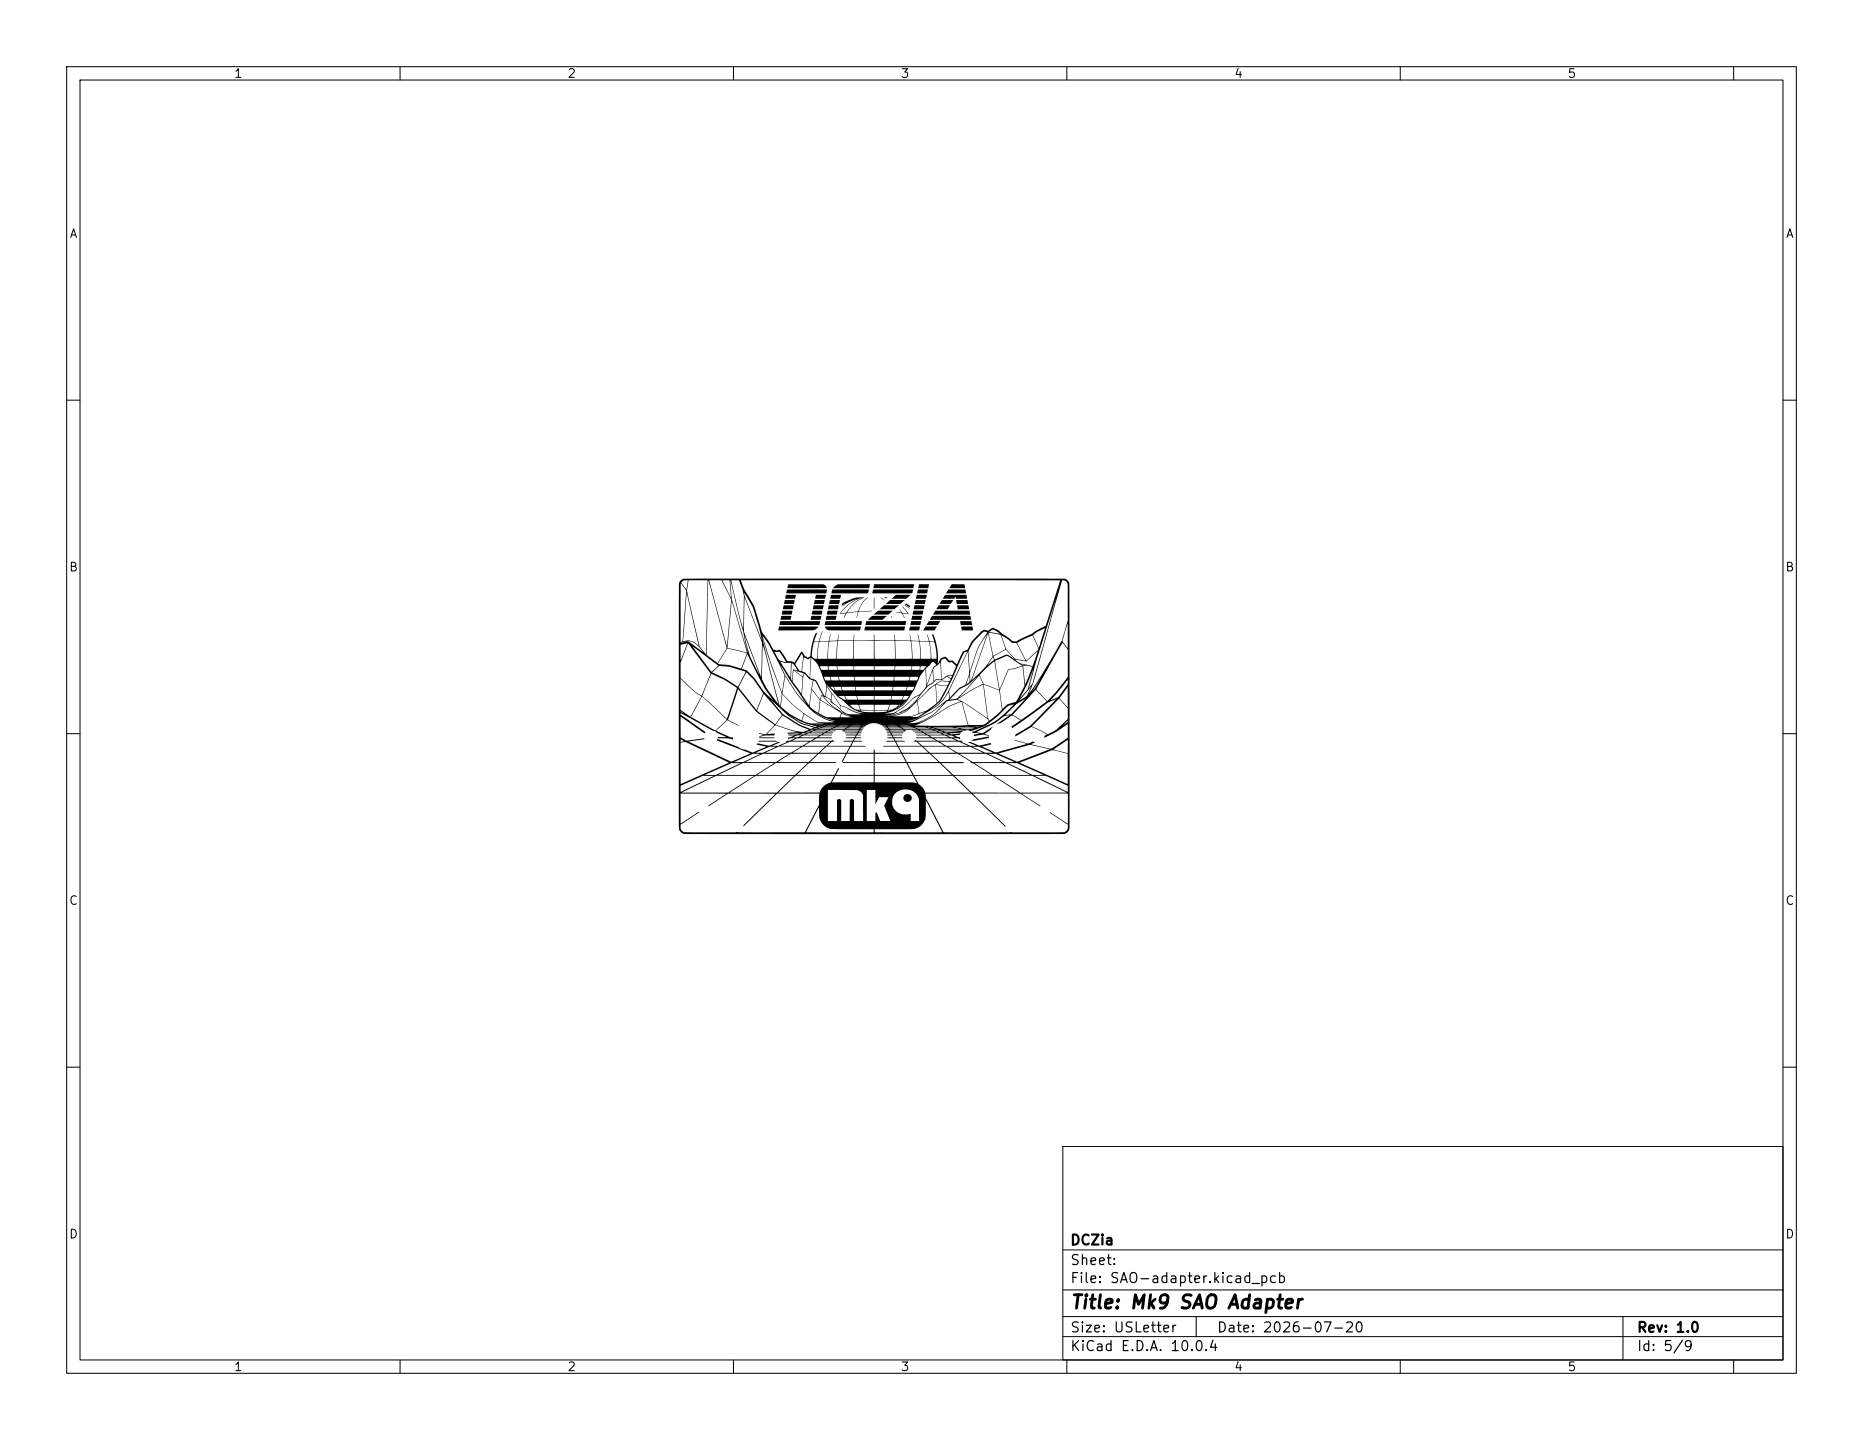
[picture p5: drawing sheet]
<svg xmlns="http://www.w3.org/2000/svg" width="279mm" height="216mm" viewBox="0 0 279 216" stroke-linecap="round" stroke-linejoin="round" font-family="sans-serif">
<defs><g id="words">
<text font-size="2" x="160.4" y="196.7">Title: Mk9 SAO Adapter</text>
<g font-size="1.5">
<text x="160.4" y="190">Sheet:</text>
<text x="160.4" y="187">DCZia</text>
<text x="160.4" y="192.7">File: SAO-adapter.kicad_pcb</text>
<text x="160.4" y="202.9">KiCad E.D.A. 10.0.4</text>
<text x="160.4" y="200.1">Size: USLetter</text>
<text x="182.4" y="200.1">Date: 2026-07-20</text>
<text x="245.4" y="200.1">Rev: 1.0</text>
<text x="245.4" y="202.9">Id: 5/9</text>
</g>
<g font-size="1.3">
<text x="35" y="12">1</text>
<text x="85" y="12">2</text>
<text x="135" y="12">3</text>
<text x="185" y="12">4</text>
<text x="235" y="12">5</text>
<text x="10.3" y="36">A</text>
<text x="267.7" y="36">A</text>
<text x="10.3" y="86">B</text>
<text x="267.7" y="86">B</text>
<text x="10.3" y="136">C</text>
<text x="267.7" y="136">C</text>
<text x="10.3" y="186">D</text>
<text x="267.7" y="186">D</text>
<text x="35" y="205.9">1</text>
<text x="85" y="205.9">2</text>
<text x="135" y="205.9">3</text>
<text x="185" y="205.9">4</text>
<text x="235" y="205.9">5</text>
</g>
</g></defs>
<g fill="none" stroke="#000" stroke-width=".15">
<path d="M10 10h259.4v195.9h-259.4zM12 12h255.4v191.9h-255.4zM60 10v2M110 10v2M160 10v2M210 10v2M260 10v2M10 60h2M267.4 60h2M10 110h2M267.4 110h2M10 160h2"/>
<path d="M159.4 171.9h108v32h-108zM267.4 160h2M159.4 197.4h108M159.4 193.4h108M159.4 187.4h108M179.4 197.4v3M243.4 197.4v6.5M60 203.9v2M110 203.9v2M159.4 200.4h108M160 203.9v2M210 203.9v2"/>
<path d="M260 203.9v2"/>
</g>
<g fill="#000">
<path d="M117.2 92.3l1.5 .1-.1 .5h-1.5zM117.4 91.6h1.4l-.1 .5h-1.5zM117.7 90h1.5l-.1 .6-1.5-.1zM117.5 90.8h1.5l-.1 .5h-1.5zM117.9 89.2h1.4l-.1 .6h-1.4zM116.8 93.9h5.9a1.44 1.44 0 0 1-1.5 .6h-4.5zM117 93.1l6 .1-.1 .5h-5.4h-.6zM121.7 92.4h1.5a.49 .49 0 0 1-.2 .5 .49 .49 0 0 1-.5 0h-.9zM121.9 91.6h1.5l-.2 .5h-1.5zM122 90.7h1.5v.3a.27 .27 0 0 1-.1 .3 .27 .27 0 0 1-.3 0h-1.2zM118.2 87.6h5.3l.4 .3 .1 .3h-5.9zM122.2 90h1.5l-.1 .5h-1.5z"/>
<path d="M122.4 89.2h1.5l-.2 .6h-.1h-1.4zM118 88.4h6l-.1 .6-6-.1zM124.3 90.8h1.5l-.1 .5h-1.5zM124.5 90h1.5l-.2 .6h-1.5zM124 92.3h1.5l-.1 .3a.27 .27 0 0 1 0 .3 .27 .27 0 0 1-.4 0h-1.2zM124.6 89.2h1.5a.49 .49 0 0 1-.1 .5 .49 .49 0 0 1-.6 .1h-.9zM124.1 91.6h1.5v.2a.26 .26 0 0 1-.1 .3 .26 .26 0 0 1-.3 0h-1.2zM123.8 93.2h5.5l-.1 .5h-5.5zM124.8 88.4h5.5l-.1 .6h-4.1l-1.4-.1zM123.7 94l5.4-.1-.1 .6h-4.7a.7 .7 0 0 1-.6-.5zM126.3 90.4h.6h-.5l.3-.1a4.8 4.8 0 0 1 2.9-.7h.1h-.1a4.8 4.8 0 0 0-2.6 2.2l1.4-.1a.32 .32 0 0 0 .4-.3 2.84 2.84 0 0 1 1.4-1.8 3.8 3.8 0 0 0-1.4 2.1l2-.1-1.4 .1a.56 .56 0 0 0-.8 .6l-.1 .4 .2-.9-1.7 .1-.4 .8 .2-.7-.8 .1v-.1h.1a1.07 1.07 0 0 0 1-.4 5.3 5.3 0 0 1 2.2-2l-.2 .1a6.6 6.6 0 0 0-3.1 2.3l.1-.2a6.6 6.6 0 0 1 2.4-2l-1.1 .5-1.2 .6 .6-.4-.5 .2v-.3h.6zM125.1 87.9l.6-.3h4.8l-.1 .2a.27 .27 0 0 1 0 .4 .27 .27 0 0 1-.4 0h-5.1z"/>
<path d="M131.1 89.6v1.8zM132 89.6l.6 .4zM130.2 92.9l.6-.6 2.2 .1-.7 .5zM102 87.1l7.7-.1 1.8 7.3 .1-5-.1-.5h.1l.3 1.1 2.3 6v-.2h.1l2.7 10.1 .2-1.8h.1l1.8 1.8 2.1 1.6a3.5 3.5 0 0 0 3.1 .9h12h-11.4l.2-.1a7.2 7.2 0 0 1-3.1-1.4h.2l.8 .5a5.3 5.3 0 0 0 2.3 .8h10.8l1-.2 1.5-.6a16.8 16.8 0 0 0 3.5-2.3l1.5-.1 .6 .2 3.9 2.6-.6-5 .8 5.2a.29 .29 0 0 0 .5-.1l1.4-1.4-.4-2.9h.2l.3 2.8 .1-.1a2.29 2.29 0 0 1 1.9-.9l.2-.3h.4a2.5 2.5 0 0 0 1.3-1h.1l.2-.3h.2a.63 .63 0 0 1 .7-.3l1.6 1.7 1.3-.4h.6l1.2 1.3v-3l-1.2 1.7h-.6a2.78 2.78 0 0 0 1.1-1.2l.7-.9v-.7l-2.6 3.1h-.3l1.1-1.2 1.8-2.3v-4.1l-.7-1-4 6.9h-.3l1-1.6-1.4 2h-.2l1.4-2h.2h-.2l3.3-5.5a.51 .51 0 0 1 .5 .4l.4 .6v-3.7l-.8 2.6h-.1l.9-3.1v-5.5a.77 .77 0 0 0-.8-.5l-4.5 15.8-.5 1.2h-.1l.4-1-1.7 2h-.4l.1-.3h.4l1-1.2 .2-.3 .3-.2a2.97 2.97 0 0 0 .7-1.9l3.1-11.2-2.9 9.1-1.1 4.2h-.1l.7-2.8-.8 2.1-1.2 2.2h-.3l1.1-1.9-.3-2.8h.1l.3 2.6 1-2.6-.6-.2a.8 .8 0 0 0-.8 .2l-.1-.1-1.6 .5a.48 .48 0 0 0-.6 .5l-1.1 2.6-2.6-.9-1.8 1-2 1.3h-.8l.6-.1 .3-.2 .2-.1 1.7-1.1 1.8-.9-.5-1.2-3 3.3h-.2l2.8-3.1-.1 .1a7.1 7.1 0 0 1-2.5 1.8l-.9 .9a1.1 1.1 0 0 1-.8 .6l.2-.3-.2-.8-.6 1-.8 .9-2.1 1.3a5 5 0 0 1-2.6 1.1h-10.8l-1.6-.5-1.2-.7h.3l1.2 .6h13.6l1.1-.8-2.1 .8h-9l-.3-.1h.4h-.4l-.6-.2a.35 .35 0 0 0-.5-.1l-.2 .4h-.1l.2-.3a.24 .24 0 0 0 0-.3 .24 .24 0 0 0-.2-.2l-.2-.1 1.9 .8h7.4a4.3 4.3 0 0 0 2.7-.4l.1-.2-.3-1.6-.3 .3a5 5 0 0 1-3.2 1.9h-6.4l6.3-.1a5 5 0 0 0 2.5-1.1l-1 .6-1.9 .6-6-.1h5.5l.6-.1 2-.7h.1l-.7 .2 1.5-.7 1-.9h.1l.3 1.8 1.2-.4a5.1 5.1 0 0 0 3.1-2.8h.1l.2 .9 1.4-1.5 1.5-.8v-1l-.5 1.3h-.1l.3-.9a.62 .62 0 0 1 .4-.6v1l1.1-.9h.4l.5 1.3 2.3 .9-.7-4.2-1.3 1.1-.8 .9h-.4l1.4-1.5h.1l.8-.6h.3l.7 4.2 1.3-3 .9-.1 1.1-.4-.2-.2 .4 .2 .2-.1a2.53 2.53 0 0 1-1.7-.8h.4a3.1 3.1 0 0 0 2.1 .9 .33 .33 0 0 0 .5 0l.7-2.1-1.7 1.5-2-.3-.1-.1a.95 .95 0 0 0-1.5-.2l-1.1 .5h-.3l.2-.2-.2-.4-.8 1.2h-.1l.8-1.3h.2l.2 .5 1.5-.6a.7 .7 0 0 1 .9 .1l.5 .4-1.3-1.4-2 1-.6-3.4-2.4 6.9h-.1l2.3-6.7a16.4 16.4 0 0 0-2.5 5.7v.2h-.2l-.1-3.3 .3 2.9 .5-1.8a11.2 11.2 0 0 1 2-4h.3l.7 3.4 1.8-1-.7-2h.1l.3 .9a3.1 3.1 0 0 0 1.3 2.1l.5 .5 1.5 .2-1.4-2.6h.2l1.3 2.6 1.5-1.3a.57 .57 0 0 0 .1-.9l-.6-1.5-1.7 .7-.6 .4h-.7l-1.9-1.2-1.7-.4-.3 .1 .1-.1-.3-.1 2.1 .3-.5-.4a.64 .64 0 0 0-1 .1h-.8l-.7 .6a4.9 4.9 0 0 0-1.7 2.5 .24 .24 0 0 0-.2 .3l-2.7 5.6h-.1l2.9-6a.85 .85 0 0 0-.8 .8l-1.5 3.3-1.4 2.7a5.6 5.6 0 0 1-1.9 1.9h-.3l1-.7a.72 .72 0 0 0 .2-.9l-.1-2.1h.1l.2 2.6 .5-.6 1-1.8-1.7-.2-.9 .5-1.9 1.9h-.1l.9-.8a5.5 5.5 0 0 1 1.9-1.7l1 .1a.66 .66 0 0 0 1-.4 1.59 1.59 0 0 0-1.7 .1l-.3 .2a1.75 1.75 0 0 1 2-.4 .29 .29 0 0 0 .3-.3 .29 .29 0 0 0-.4-.3l-.2-.2a1.34 1.34 0 0 1-1.2 .6h-.4l-.4 .4a6.7 6.7 0 0 0-2.2 2.2l-.4 .5-1 1h-.2l1.1-1 .6-.8-.9 .4-1.2 1.2-1.4 .9-1.5 .5h-5.4l-1.8-.7-2.7-1.6-.2 1.9h-.3l-.3-.1a1.85 1.85 0 0 1-1.1-.9 .94 .94 0 0 1 .9 .5l.7 .5 .2-2 2.5 1.4-.9-.7-1.2-1.3-.2 .6h-.2l-1.1-1.5-.3 2.5h-.4l-1.5-1.7-1.8-2.8-.5 2.6h-.1l-1.7-4.6-1.1-3.7-.2-.1h.1h-.1l-.1-.3h.3l1.3 4.2 1.6 4.3 .2-1.5a1.52 1.52 0 0 0 0-1.4l-.6-1.2h.1l.9 1.7 1.6 2.5 1.4 1.6-.9-1.3h.3l1 1.5 .4-2.5 1.2 1.6 .3-.7 .5 .5a7.6 7.6 0 0 0 2.3 2l.5 .2-1-.9-1.1-.8 .3 .2-.2-.3h.2l.3 .4 1 .9v-.5a1.16 1.16 0 0 0 .9 1.2l.4 .1h1.6h.3l-.5-.1 5.2-.1 .6-.1h-.2l1.8-1.3a5 5 0 0 1 1.9-1.5l.9-1.1 1.1-.7-.1-1.6-1 2.3-.1-2.5h.1l.1 2.2 .8-2.2h.1l.2 1.7 .3-.3a.69 .69 0 0 0 .8-.1l-.2-2.4-.8 .7-.3 .4h-.1l.2-.5 .4-.2a.43 .43 0 0 0-.4-.4 .43 .43 0 0 0-.5 .3l-.6 .6v.2l-.1-.1-.8 1-1.2 2.5a5.4 5.4 0 0 1-4.1 3.2h-4l-1-.4-.8-.5-.9-.3-1.2-1.7-.1 .9-1.1-.5-1.2-2.1a.3 .3 0 0 0-.4-.3l-.2 1.1h-.1l.2-1.2-.6-.3h.2a1.35 1.35 0 0 1 1.3 1.1l.8 1.5 1 .6 .1-.9-.7-1-.1 1.4h-.1l.1-1.7h.1l1.7 2.5a1.32 1.32 0 0 0 1.2 .8 4.4 4.4 0 0 0 2.6 .9l-1.2-.4 .8 .1-.2-.1h.2l.1 .1 .4 .1 1.5 .1-.1-.2h.2v.2h.4l1.2-.1 .7-.2-.5 .1 .1-.1h-.2h-4.6l-1.2-.8 .4 .1-.1-.1h.1a1.4 1.4 0 0 0 1.5 .7l-.3-.7h.1l.2 .4a.28 .28 0 0 0 .1 .3 .28 .28 0 0 0 .3 0h4.4a2.52 2.52 0 0 0 1.9-1l.3-.4a5.1 5.1 0 0 1-1.8 1.3h-.3l1.1-.6h-.2l-.1 .2h-.1l.1-.2h-.8a.38 .38 0 0 0-.4 0 .38 .38 0 0 0-.2 .4l-.1 .3h-.3a.25 .25 0 0 0 .3 0 .25 .25 0 0 0 0-.3l.2-.4h-2.2v.8h-.1v-.8h-4l-1.6-1.3h.2l.8 .5h.4l-.2-.5h.1l.1 .4a2.65 2.65 0 0 0 1.6 .1l-.1-.5h.1l.1 .5h2.5v-.3h.1v.3h4.1a.66 .66 0 0 0 1-.5l-.7-.1-.3 .6h-.2l.1-.1 .3-.5-1.7 .1-.1 .5h-.1v-.5l-2.4-.1v.3h-.1v-.3l-5 .1a.94 .94 0 0 1-1.1-.7l-.7-.7h.2l.7 .5-.2-.5h-.7h.8l.2 .5h1l-.2-.5h.1l.1 .2a.31 .31 0 0 0 .1 .3 .31 .31 0 0 0 .4 0h1.1a.28 .28 0 0 0 .4-.2 .28 .28 0 0 0-.2-.3h.2l.1 .5h1.3h1.4v-.3h.1v.3h5.7l.2-.5h-1l-.2 .5h-.1l.2-.5h-2l-.1 .5h-.1l.1-.5h-2.7v.2h-.1v-.2h-6.8l-.4-.3-.5-1.2h.2l.2 .5h.8l-.2-.5h.1l.2 .5h1.1l-.1-.5h.1l.1 .2a.28 .28 0 0 0 .1 .3 .28 .28 0 0 0 .3 0h1.8v-.5h.1l.1 .5h2.7v-.3h.2v.3h6.3l.2-.5h-1.2l-.1 .5h-.1l.1-.5h-2.2l-.1 .5h-.1v-.5h-2.8v.2h-.2l.1-.2h-7.7l-.6-1.6h.2l.2 .5h1l-.1-.5h.2v.5h1.2v-.3a.25 .25 0 0 0-.1-.3 .25 .25 0 0 0-.3 .1h-2.4h2.9v.5h2.4v-.4h.1v.4h10.4l.5-.5h-.9l-.1 .5h-.1l.1-.5h-.6a.49 .49 0 0 0-.6 .1l-.1 .4h-.1l.1-.5h-2.2a.21 .21 0 0 0-.2 0 .21 .21 0 0 0-.1 .3v.2h-.1l.1-.5h-3v.5h-.1v-.5h-2.9l-.1 .1-.3-.1h-5.1l-.3-.5-.7-.7-.2 3h-.2l-.6-.7-.2 .5-.2 2.7h-.3l-3.3-5h.3l1.5 2.4h.1l.1 .4h.2v.3l1.3 1.7 .1-1.9a.68 .68 0 0 0-.4-1l-.9-.6-.1 1.5h-.1l.1-1.5h.2l1.2 .8a.24 .24 0 0 0 .2-.2 .24 .24 0 0 0-.3-.2l-1.3-.4 .1-.1 .6 .1-.6-.9h.3l.6 .9 .4 .1a1.83 1.83 0 0 1 1.1 1l.1-2.9a.67 .67 0 0 1-.9-.1l-.3 2h-.1l.1-1.1a1.55 1.55 0 0 0 0-1.4l-1 1.5-.6-.2-.1 2.2h-.1l.1-2.2h-.9l-.7-.2h-.3l-.8-1.5h.2l.4 .8a.9 .9 0 0 0 .7 .6l.6 .2a.52 .52 0 0 0-.3-.6l-.3-.6a.38 .38 0 0 0-.4-.4h-.9l-1.4-2.2-.1-.2h-.3l-.9-3.4a8.9 8.9 0 0 0-1.6-3.1h-.1l-.7-1.8h-1.1h1.4l.5 1.4 1.5 2.5 .8 2.7a7.7 7.7 0 0 0 1.6 2.9l.1 .3a.9 .9 0 0 0 1.3 .6l1.2 1.7 .6 .1 .4 .2 .9-1.5 .3-.2a1.63 1.63 0 0 0 .9 .9 .49 .49 0 0 1 .4-.2 .49 .49 0 0 1 .5 .3l.4 .1v-.4h.1v.4h1.5v-.2l.1 .2h1.2v-.3h.1v.3h2.4l.1-.7 .1 .7h2.9l.1-2.7 .1 2.7h3v-2.6h.1v2.6h2.5l-.1-1.7-.2-1h.2v.5l.2 2.2h1.1l-.2-2.6h.1l.1 .7 .1 1.9h1.5v-1.2l-.3-1.3h.1l.2 .8 .1 1.7h.8v-.5a4.7 4.7 0 0 0-.4-2l-4.6-.2h-1.2l-.1 .1v-.1h-.2h-5.9l-.1 2v-2h-2.3l-.2 2.4h-.1l.2-2.4-1 .1a.21 .21 0 0 0-.3 0 .21 .21 0 0 0 0 .3l-.1 2.1h-.1l.2-2.4h-1.4l-.3 2.2h-.1l.1-.7 .2-1.5-.5 .1a.23 .23 0 0 0-.2 0 .23 .23 0 0 0-.1 .2l-.3 1.9h-.2a12 12 0 0 1 .8-3.4l.3-.2-.5 1.4h.5a.29 .29 0 0 0 .3-.5l.4-1.1-.4 1.5h1.4l.3-1-.2 1h.7a.4 .4 0 0 0 .5-.2l.2-.8-.1 .9h2.3l.1-.9v.9h3v-.9v.9h3.1l-.1-.9 .2 .9 2.3 .1-.2-1 .2 .5a.38 .38 0 0 0 .1 .4 .38 .38 0 0 0 .4 .1h.7l-.2-1 .3 1h1.4l-.3-1 .3 .8a.27 .27 0 0 0 .2 .3 .27 .27 0 0 0 .3 0h.3l-.3-1.1h.2l.2 .6a9.9 9.9 0 0 1 .5 3.7l.1-.2h.3l.1 2.6 .3-.1a.58 .58 0 0 1 .5-.3 .58 .58 0 0 1 .5 .3 .23 .23 0 0 0 .2-.4 .23 .23 0 0 0-.3 0l-.6 .1 .6-.2h.4l.6-1.3-.7-.6a.55 .55 0 0 1-.8-.4 .46 .46 0 0 0-.5-.1 .46 .46 0 0 0-.3 .4h-.3a.87 .87 0 0 1 1.1-.6l.5 .5 .5-.1 .6 .6 .5-1a1.33 1.33 0 0 1 1-1.2l.2-.3a6.6 6.6 0 0 1 2.5-2.7l.4 .2 .2-.1a.64 .64 0 0 1 .8-.3l.7 .3 2.1 1.6 .5 .1 1.8-.9h.7l.9 1.8 .9-2.9-1.3 .6-.5 .5h-.7l2.6-1.5 1.4-4.2h.2h-.2l.8-2.6h-56.9l.4-.2h1.3h55.3a1.02 1.02 0 0 1 1.3 1.2v35.8a1.1 1.1 0 0 1-1.4 1.3l-56-.1a1.19 1.19 0 0 1-1.2-1.5v-4.5h.3v4.5l2.7-1.8 .1 .1-2.4 1.6a.69 .69 0 0 0-.4 .9 1.1 1.1 0 0 0 1.3 .5h27.6v-.5h-.7h.9v.5h10.1l-2.4-4.8-.1 1.2a2.85 2.85 0 0 1-.6 2.5 3.5 3.5 0 0 1-2.7 .6h-10.8a2.22 2.22 0 0 1-1.9-2.6v-.7l-1.6 3.2a.6 .6 0 0 1-.5 .6l2.1-4h1.4v2.3h1.3v-3.1a.36 .36 0 0 1 .3-.2 .36 .36 0 0 1 .4 .2v3.1h1.2v-2.9a.35 .35 0 0 1 .5-.4 .35 .35 0 0 1 .2 .6v2.7h1.3v-2.3h.6v2.3h1.3l.1-1.3a1.46 1.46 0 0 1 .5 1.1 .24 .24 0 0 0 .1 .2 .24 .24 0 0 0 .3 0h1.2l-.9-2.3 .3-.5h.9a2.06 2.06 0 0 0 2.8 1.7v1.1h1.2v-1.9a2.81 2.81 0 0 0-.4-2.2h1.4l.1 .6 2.6 5.2h17.2a1.16 1.16 0 0 0 1.4-.5 .59 .59 0 0 0-.1-.8l-2.6-1.7h.1l2.6 1.7v-4.5h-6.8l2.8 1.8-.1 .1-3-1.9h-7.1l4.9 4.8v.2l-5.1-5h-8.3a2.03 2.03 0 0 0-2.3-.6 2.03 2.03 0 0 0-1.3 1.9h-.9l.4-.8h-1.5l-.5 1.1v-2.2h-1.3v2.4h-.6v-1.7a1.45 1.45 0 0 0-1.7-.7h-3.5v2.4h-1.4l.1-1.8h-6.4l-5 4.9v-.2l4.8-4.7h-7.1l-2.9 1.9-.1-.1 2.7-1.8h-7.1v-.2h21.1l.1-.1a2.77 2.77 0 0 1 3-1.4h10.4l1.1 .2-.6-1.2a.57 .57 0 0 1 .5 .6l.4 .6 .7 .8 .3 .5h6.7l-2.6-2.5h-.2h.4l2.6 2.5h7.1l-3.9-2.5h.2l3.9 2.5h7l-5.1-2.5h.3l4.9 2.4v-.9l-2.8-1.3a1.9 1.9 0 0 0-1.5-.2h-24.6v1h-.2v-1h-5.7l-.5 1h-.2l.5-1h-5.8l-2.6 2.5h-.2l2.6-2.5h-5.8l-3.8 2.5h-.7h.1a3.3 3.3 0 0 0 1.7-.9l2.5-1.6h-5.7l-5.2 2.5h-.4v-.4h.3v.3l5-2.4h-1.7l-3.3 1.5v.6h-.3v-7h.3v6.1l3.1-1.3h20l.5-1h.2l-.5 1h5.6v-.9h.2v.9h5.6l-.9-1.8h.2l1 1.8h5.6l-1.4-1.4a.95 .95 0 0 0-1.1-.4h-9v.9h-.2v-.9h-4.6l-.1-.1h4.7v-.4h.2l.1 .3 4.5 .1-.6-1.2h.2l.6 1.2 4.7-.1-1.2-1.2h-1.3h1.4l1.4 1.3h3.6l-.1 .1h-3.4l1.9 1.8h5.6l-2.7-1.8h.2l2.8 1.8h5.6l-3.7-1.8h.3l3.1 1.5a2.17 2.17 0 0 0 1.8 .3h.4l-3.9-1.8h-6.9h7.3l7.2 3.1v-4.5l-.6-.1a3.2 3.2 0 0 0-2-.3l-4.6 1.8h-7.3v-.2l-2-1.2h.3l2 1.3 4.5-.1-2.5-1.2h.3l2.1 1a2.44 2.44 0 0 0 1.8 .2l-2.8-1.2h-18.1v.9h-.2v-.9h-4l-.6 1.3-.1-.2 .5-1.1h-4l-1.3 1.2 3.9 .1-.1 .1h-4l-1.8 1.8h-.2l1.8-1.8h-4.7l-2.8 1.8h-.3l2.8-1.8h-4.6l-3.8 1.8h-.3l3.7-1.8h-1.4l-3.9 1.8h-.6l4.1-1.9-.2-.1 12.2 .1 1.3-1.3h-3.2a2.7 2.7 0 0 0-2.1 .8l-.7 .4h-.2l1.9-1.2h-3.9l-2.6 1.3h-.4l2.6-1.3h-1l-2.9 1.2h-1l-5.4-2.5a1.54 1.54 0 0 0-1.6-.3h-.3v-.3h.3v.1l.5-.1-.5-.2v.2h-.3v-3.7h.3v3.2a1.8 1.8 0 0 0 2 .3l1.5-.2 .1 .1-2.4 .4 5.9 2.8a1.15 1.15 0 0 0 1.3-.2l2-.8h37.3l1.5 .6a2.72 2.72 0 0 0 1.4 .5l4.6-1.7h.7l2.1 .5v-2l-2.1 1.5h-.7l.1-.1-2-.4a2.67 2.67 0 0 0-2.2 .1l-3.4 1h-37.3l-.2-.1h18.7v-.5h.2v.4h3.9l-.5-.8h.2l.5 .8h3.9l-.9-.8h.2l1 .9 3.8-.1-1.4-.8h.3l1 .6a1.33 1.33 0 0 0 1.2 .3l3-.1-2-.8h.4l1.6 .7a1.42 1.42 0 0 0 1.2 .2l.3-.1-1-.4a2.59 2.59 0 0 0-1.6-.4l-13.9-.1 .1-.1h2l-.3-.6h-1.3l.1-.1h1.2l-.2-.4h-.9v-.1l.8-.1-.2-.2h-.6v-.2h.5l-.1-.2h-.5v-.1h.5l-.1-.1h.2v.1h1.9l-.1 .1h-1.7a.36 .36 0 0 0 .6 .3h1v.1h-1.4l.1 .2 1.3 .1v.1h-1.2l.2 .4h1.3l.2 .1h-1.4l.3 .6h3.4l-.6-.6h.2l.6 .6h3.3l-.9-.6h.2l1 .6h3.2l-1.3-.6h-6.8l.3-.1-.1-.1 .1-.1 .2 .2h2.9l-.6-.4h.3l.6 .4h2.8l-.8-.4h-5.3v-.1l2.1-.1-.4-.2h.3l.4 .3h2.5l-.6-.3h.4a1.39 1.39 0 0 0 1.2 .2l-.7-.2h-5.2v-.2h1.4l-.2-.1h.2a6.3 6.3 0 0 0 2.6 .1l-.4-.1 .8 .1h.5l-.3-.1h.4a1.56 1.56 0 0 0 1.3 0l.4-.1-.1 .3-.8 .1 .7 .2 .1 .3-.3-.1h-.7l.8 .3 .4 .1 .2 .1h-.2l.3 .1a2.4 2.4 0 0 0 1.9 .5l-1.3-.5a2.42 2.42 0 0 1 1.6 .4l.3 .1 1.5-.4 .2 .2-1.4 .3 1.1 .5a1.57 1.57 0 0 0 1.3 .3l4.3-1.2-1.8-.5v-.1l1 .3a1.55 1.55 0 0 0 1.7 0l.4 .1-.6 .3 1.9 .5a1.36 1.36 0 0 0 1.7-.3l1.8-1.2v-2l-1.6 1.1-1.9 .9v-.3l.4-.2-1.8-.9a.76 .76 0 0 0-1 .1l-1.9 1.1v-.2l2-1.3h.5l2.1 1.1a.38 .38 0 0 0 .6-.1 4.2 4.2 0 0 0 1.6-1.2h.3l.7-.5v-.1l-.7 .6h-.3l1-.9v-1.6l-1.3-1.5-4 4.2h-.5l4.1-4.1-1.3 .6-5.3 3.7-.2-.1 1.4-1-.8-.5a.46 .46 0 0 0-.8 0l-1.4 .9a2.01 2.01 0 0 0-1.5 1l-.9 .6 .7 .2v.2a2.65 2.65 0 0 0-2.1-.1l-.1 .1-.1-.2 .9-.2-1-.1-.1-.1h.7a1.21 1.21 0 0 0 1.5-.3l3.4-2.3a2.06 2.06 0 0 0-1.7 .8l-.8 .6-2.5 1.2-.7-.1 .4-.1 1.7-.7a8.5 8.5 0 0 0 2.6-1.7h1.5l1.2 .7 3.8-2.7-1.6-1.8-3.4 3.8h-1a1.18 1.18 0 0 0 1.3-.7l1.6-1.7-1.4 .8-1.6 1.6h-.4l1.7-1.6h-.1a2.08 2.08 0 0 0-1.6 1l-1.1 1.1-1.8 1.2a5.1 5.1 0 0 1-3 .7 1.59 1.59 0 0 1-1.2 .3h-6l-.1-.1h1.1l-.2-.1 .6 .1h2l-.3-.1 .9 .1h.2l-.4-.1h-.8h1.2l.4 .1 2-.2-6.9 .1-.3-.2h1.1l-.1-.1h.2a2.55 2.55 0 0 0 1.5 .1h.6l-.2-.1 .8 .1h.2l-.3-.1 1.6 .1h2.5l-.7-.1 1.2 .1 .3-.1h-9.8l.2 .1h.3l-.4 .2h-2.3h-.5v-.2h.4l-.1-.1h.2l.1 .1h2.1l-.2-.1h-2.6l-.1-.1h2.6l-.5-.1h.6l.1 .1h1.9l-.2-.1 .8 .1h1.4l-.2-.1 .8 .1h.2l-.2-.1 3.8 .1-.6-.1 2.3 .1 .6-.1h-12.9h-.5l-.1-.1h13.6l-13.7-.1h14.1h-14.1l-.1-.1h14.6h-14.1l-.6-.1-.1-.1 8 .1 4.9-.1-.9-3.5h.1l.8 3a.36 .36 0 0 0 .3 .5h.3a4 4 0 0 0 2.1-.2l.3-.2a.35 .35 0 0 0 .1-.4 .35 .35 0 0 0-.3-.2l-3-2.1a1.05 1.05 0 0 0-1.5-.1l-1.1 .5-2.2 1.4-1.6 .8-1.3 .5h-5h4.2h-4.3l-.2-.1h4.8h-4.9l-.3-.1 6.2-.1 2.2-1 2.4-1.5 1.8-.8h-.1a1.59 1.59 0 0 0-1.4 0 1.22 1.22 0 0 0-1.2 .7l-.4 .4a9 9 0 0 1-3.3 2.3l-6.5-.1h5.1a6.4 6.4 0 0 0 4.8-2.4l.4-.5-1.8 1.3-3.4 1.6h-6.5h1l-1 .2h.5l-.2 .1h-.7h.6l-.1 .1-.6 .1h.5l-.1 .1h-.5l.4 .1-.1 .1h-.4l.3 .1v.1h-.4l-.1 .1h.4l-.1 .2h-.4v.1h.4v.1h-.5l-.1 .2 .5 .1v.1h-.6l-.2 .3h.8v.1h-.8l-.2 .4h1.1l.1 .1h-.9a.54 .54 0 0 0-.7 .6h2l.1 .1h-2a.34 .34 0 0 0-.4 .4l-.3 .6h-.2l.5-.9-3.4-.1-1 1h-1h.3a.79 .79 0 0 0 .9-.5l.5-.4-3.4-.1-1.4 .9h-.3l1.5-.8-3.3-.1-2 .9h-.3l1.9-.8h-1l-2.1 .9h-1l-4.8-1.9 .1-.2 3.1 1.2 .6 .3 .9 .3a1.12 1.12 0 0 0 1.5-.1l1.2-.5-1.4-.4 .1-.2 .8 .2a1.89 1.89 0 0 0 2-.2l.3-.2 .4 .1-1.3 .5h8.1l.7-.6h-3l-1 .6h-.2l.9-.6h-1.2a3.1 3.1 0 0 0-2.5 .4l-.5 .2h-.3l1.3-.6h-.3l.2-.1h6.7l.2-.2v.2l.3 .1h-.4l-.7 .6h3.4l.3-.6h-1.4l.2-.1h1.3l.2-.4h-1.3l.1-.1 1.3-.1 .1-.2h-1.4l-.1-.2h1.6l.1-.1-1.8-.1v-.1h1.9l.1-.1h-2.2l-.4-.2h2.6l.1-.1h-2l-.2 .1h-.1l.1-.1h-2l-.2 .1h1.1l-.3 .2h-1l-.3 .1h1.1l-.1 .1h-1.2l-.3 .2h1.4v.2h-1.6l-.5 .2 2.1 .1v.1h-2.4l-.5 .3h-.3l.6-.3h-2.6l-.8 .3h-.4l.8-.3h-.7l-.4 .2 .1-.3h4.2l.4-.3h-2.3l-.6 .2h-.3l.6-.2a1.47 1.47 0 0 0-1.2 .2l-.5 .1 .7-.3h-1v-.2h4.9l.3-.1h-2.2l-.3 .1h-2.7h2.3l.4-.1-1.6 .1 .6-.1h-1.7l-.1-.1 5.6-.1 .2-.1h-2l-.3 .1h-3h2.6l.4-.1-.8 .1h-1.9h.7l-2.8-.9a.63 .63 0 0 0-1 .3l-.8 .8h1.2l-.1 .3h-1.4l-.8 .2v-.1l.6-.2-.7-.2v-.1h.2a.76 .76 0 0 0 1.1 0l1-1.1v-.1h.2l2.7 .8a2.71 2.71 0 0 0 2 0h3.2l.1-.1h-1.8l-.7 .1 .3-.1h-.3l-.8 .1 .3-.1-1.5-.6-2.2-1.4a.22 .22 0 0 0-.2-.1 .22 .22 0 0 0-.2 .2l-.9 1.2h-.2l-2.8-2.1h.2l2.3 1.6a.49 .49 0 0 0 .5 .3l1-1.3-1.9-2.2h.2l1.1 1.2a8.7 8.7 0 0 0 2.7 2.1l2.2 1h7.1l.2-.1-7.3 .1 .4-.2 7-.1-7 .1-.6-.2a8 8 0 0 1-3.2-1.6h.2l1 .6a8.4 8.4 0 0 0 3 1.1l.1-.1h-.1h6.7h-6.7l-.5-.1 7.3-.1-7.3 .1-.2-.1h1.5h-1.5l-.5-.1h7.8h-7.8l-1.4-.6 .5 .1a6.3 6.3 0 0 0 3.4 .3h5.4h-5.4l-1-.1h11.3h-11.3l-2.1-1.2-.3 .9a2.79 2.79 0 0 1-1.6-.6 3.4 3.4 0 0 1-1.6-1.1l-.4-.4h.4l1.4 1.2 1.7 .9 .2-.6a.37 .37 0 0 0 .1-.4 .37 .37 0 0 0-.3-.2l-1.3-1.1-1.6-1.6-.2 1.8h-.4l-1.1-.9h-.2l-.9-1-1 2.6h-.2l-2.6-3.3-1.4 4.4a.19 .19 0 0 0-.1 .2 .19 .19 0 0 0 .2 .1l1.4 .7-.1 .1-1.6-.8-1.7 1.6 2.2 1h.3l.1 .3-.7-.2h-1.6v-.2h1.2l-2-1-3.7-2h.4l3.2 1.8a.39 .39 0 0 0 .5 .2l1.5-1.3a.28 .28 0 0 0 .2-.3 .28 .28 0 0 0-.3-.3l-3.4-3.1-1.7 3h-.4l-1.1-.6v.2l3.7 2.7-.1 .2-3.6-2.6h-.3v-.7h.3l.5 .3-.5-.4-.3 .1v-2.6h.3v2.3l1.4 1 1.6-3h.2l3.7 3.4 1.5-4.5v-.2l-.1-.1h.4l2.7 3.5 .7-1.9a.8 .8 0 0 0-.2-1.2l-.9-1.5-1.2-1.1-1.1 2.2h-.4l-1.7-1-2-1-1.2 3a.36 .36 0 0 1-.3 .4 .36 .36 0 0 1-.4-.2l-.9-.7-1.8-1.7v2.3h-.3v-4.7h.3v2.2l2 1.9 1.1 .8 1.3-3.2v-.3h.3l1.8 .8 2 1.3 1-1.8a.27 .27 0 0 0 .1-.4l-2.3-.7-1.1-.1a.92 .92 0 0 0-1 .5l-.5 .4h-.3l-3-3.9h.4l2.8 3.8 1-.9-.4-.3 .8 .1a10.5 10.5 0 0 1 3.2 .7h.1a2.01 2.01 0 0 1 1.2 .8l1.1 1.4a9.5 9.5 0 0 0 2.3 2.5l-1.3-1.8-.7-1.4h.3l.7 1.4 1.7 2.4-2.3-8.9-.1 5.1h-.3l-1.9-3.7-.8 2.2h-.2l.9-2.4-2.7-.6a.44 .44 0 0 0-.5 .4l-1.1 1.8h-.4l-1.9-1.4h.6v.1l1.6 1.2 1.4-2.3 3 .7-2.2-7.6-.7 6.9h-.1l-2.8-10.1h.2l2.6 9.9 .6-6.2a1.72 1.72 0 0 0-.4-1.7l-1-2h.1l1.3 2.6-.2-2.5h.1l.3 2.8 2.2 7.6 .2 .3-.6-2.5h.1l.8 3.2 1.4 2.7-2.2-5.8-.1-.1-.1-.6h.1l2.6 6.8 .1-5.1-2.6-6.8-.1 5.1h-.1l-2-7.7h-3.3l-.2 11.1h-.6l-1.5-1.2h-.4l-.3-.4-1.1 2.9h-.3v-2.7h.3v2.3l.9-2.5-1.2 .2v-.3h.4a1.12 1.12 0 0 1 1.4 0l1.9 1.4-.7-.8a2.59 2.59 0 0 0-1.5-.9l-1.5 .3v-.1l.5-.1 .1-.2 .1 .1a2.13 2.13 0 0 1 2.2 .7l-1.7-7.9-.5 7.1h-.1l.5-7.4h.1l1.7 7.4a2.94 2.94 0 0 0 1.2 2.1l.2-11.1h-2.8l-.3 1.6h-.1l-.8-1.1v8.8h-.3v-8.9h.4l.7 1 .3-1.4a.86 .86 0 0 0-1 .4h-.3zM131 92.1l.7-.5h2.2l-.7 .5zM132.5 89.6h.6l-.2 .1zM131.9 91.3l.7-.6 2.2 .1-.7 .5zM133.7 92.4l.1 .3zM132.8 90.5l.7-.5h2.2l-.7 .6zM134.4 91.8l.8 .1-.2-.5a1.04 1.04 0 0 0 1.2 .6l-.9-1 1 1-.1 .1-.8-.1 .2 .7a.91 .91 0 0 0-.9-.8zM129.7 93.9h6l-.1 .6h-6zM135.7 90.7l.7 .6z"/>
<path d="M129.9 93.1h6l-.1 .6h-6zM135.7 90.6l.2-.1 .1 .1 .5 .2v.3zM133.7 89.8l.7-.6h2.2l-.7 .6zM130.9 88.4h6l-.1 .6h-1.7l-4.3-.1zM131.1 87.6h6l-.1 .6h-2.7h-3.3zM136.5 94l1.5-.1a.49 .49 0 0 1-.2 .6 .49 .49 0 0 1-.5 0h-1zM136.6 93.1h1.5a.49 .49 0 0 1-.1 .6 .49 .49 0 0 1-.6 0h-.9zM137.2 90.8h1.5l-.2 .5h-1.5zM137.3 90h1.5l-.1 .6h-1.5zM136.8 92.3h1.5v.3a.27 .27 0 0 1-.1 .3 .27 .27 0 0 1-.3 0h-1.2zM137.5 89.2h1.5a.49 .49 0 0 1-.2 .5 .49 .49 0 0 1-.5 .1h-.9zM137 91.6h1.5l-.1 .5h-1.5z"/>
<path d="M137.7 88.4h1.4a.37 .37 0 0 1 0 .4 .37 .37 0 0 1-.4 .2l-1.2-.1zM138.7 92.9l-.1 .2zM137.8 87.6h1.5l-.1 .6h-1.5zM138.8 93.9h1.7l-.4 .6h-1.6zM139.3 93.1h1.7l-.4 .6h-1.7zM140.8 90.7l1.7 .1-.4 .5h-1.7zM141.3 90h1.7l-.4 .5h-1.7zM142.2 88.4h2.6l.1 .6h-3zM142.7 87.6h1.9l.1 .6h-2.3zM141.7 89.2h3.2l.1 .6h-1.7v-.4l-.2 .4h-1.7zM144 93.1h1.7l.1 .6h-1.5a.21 .21 0 0 1-.3-.1 .21 .21 0 0 1 0-.2zM143.4 90h1.7l.1 .5-1.7 .1z"/>
<path d="M143.5 90.8l1.7-.1 .1 .6h-1.7zM140.3 91.6h5.1l.1 .5h-5.6zM139.8 92.3h5.7l.2 .6h-6.3zM144.1 94l1.7-.1 .1 .6h-1.6zM113.9 110.5l2.2 .1v.1h-2.2zM113.8 111.1h2.6l.2 .1h-2.9zM146 110.9l2.3-.5v.2l-2.6 .5z"/>
<circle cx="136.1" cy="119.7" r=".62"/>
</g>
<use href="#words"/>
</svg>
